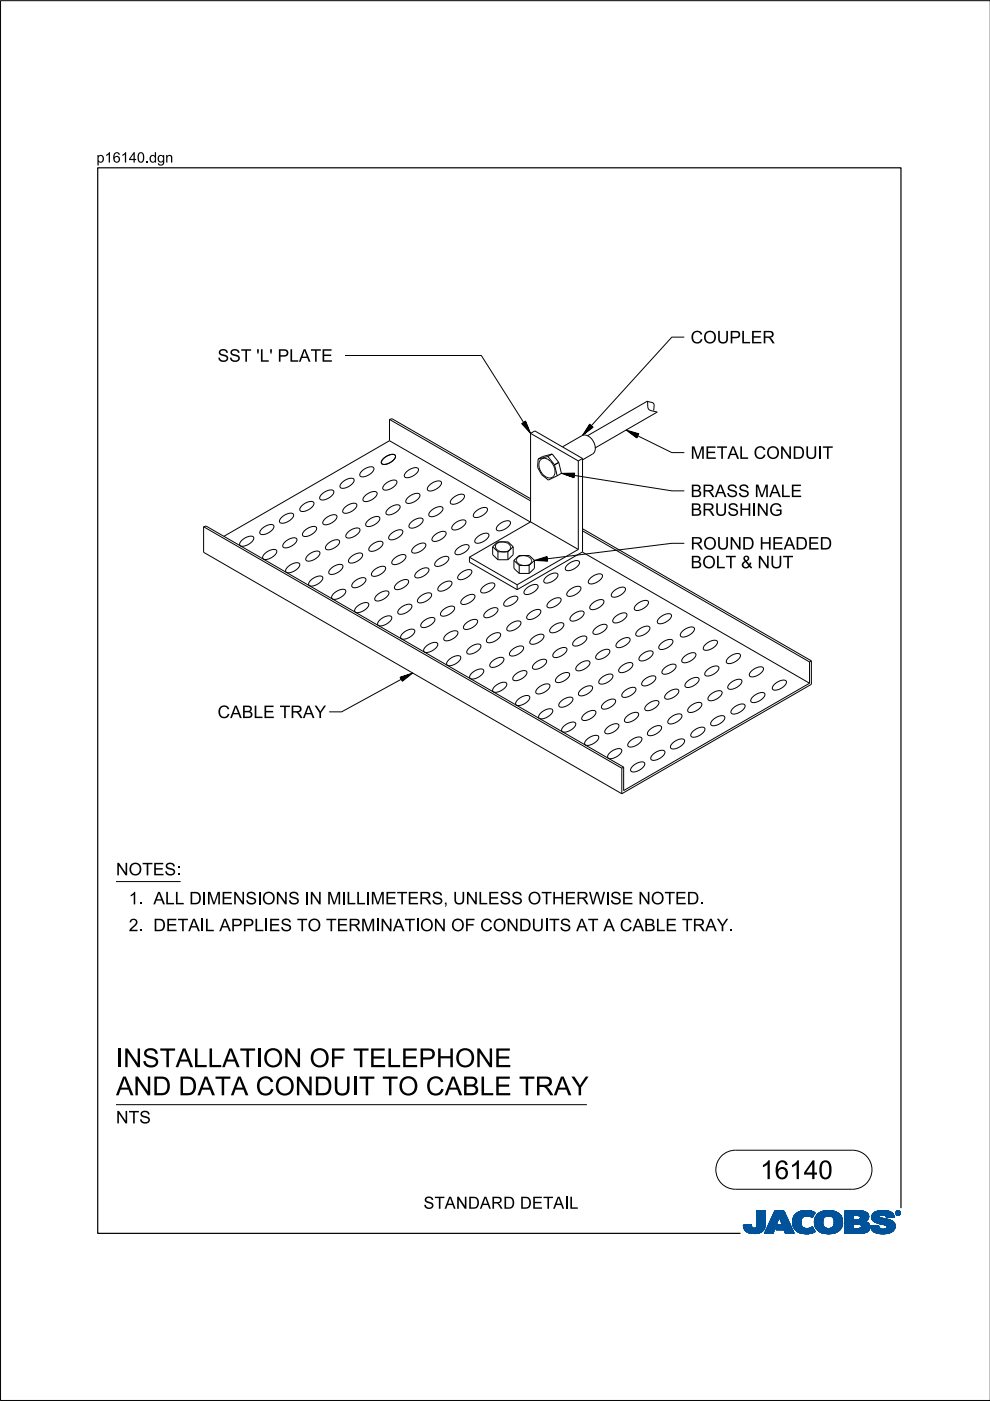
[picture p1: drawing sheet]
<svg xmlns="http://www.w3.org/2000/svg" width="210mm" height="297mm" viewBox="0 0 210 297" stroke-linecap="round" stroke-linejoin="round" font-family="sans-serif">
<defs><g id="words">
<g font-size="4">
<text x="24.6" y="226.3">I</text>
<text x="30.1" y="226.3">STALLATI</text>
<text x="55.7" y="226.3">ON</text>
<text x="65.6" y="226.3">OF TELEPH</text>
<text x="96.5" y="226.3">ON</text>
<text x="104.8" y="226.3">E</text>
<text x="24.6" y="232.2">AN</text>
<text x="32.3" y="232.2">D DATA CON</text>
<text x="66.5" y="232.2">DUI</text>
<text x="76.1" y="232.2">T TO CABLE TRAY</text>
<text x="161.2" y="250">16140</text>
</g>
<g font-size="2.6">
<text x="46.1" y="76.7">SST ''PLATE</text>
<text x="55.1" y="76.7">L</text>
<text x="146.4" y="72.8">COUPLER</text>
<text x="146.4" y="97.3">M</text>
<text x="149.5" y="97.3">ETALCON</text>
<text x="168" y="97.3">DUI</text>
<text x="174.4" y="97.3">T</text>
<text x="146.4" y="105.4">BRASS M</text>
<text x="163.1" y="105.4">ALE</text>
<text x="146.4" y="109.4">BRUSH</text>
<text x="159.4" y="109.4">I</text>
<text x="163.1" y="109.4">G</text>
<text x="146.4" y="116.5">ROUN</text>
<text x="157.3" y="116.5">D H</text>
<text x="163.7" y="116.5">EADED</text>
<text x="146.4" y="120.5">BOLT &amp; N</text>
<text x="163.3" y="120.5">UT</text>
<text x="46.1" y="152.2">CABLE TRAY</text>
<text x="24.6" y="185.6">N</text>
<text x="27.3" y="185.6">OTES:</text>
<text x="27.3" y="191.7">1. ALLDI</text>
<text x="43.8" y="191.7">M</text>
<text x="46.9" y="191.7">EN</text>
<text x="52" y="191.7">SI</text>
<text x="55.5" y="191.7">ON</text>
<text x="65.6" y="191.7">N</text>
<text x="69.3" y="191.7">M</text>
<text x="73.4" y="191.7">L</text>
<text x="78.6" y="191.7">M</text>
<text x="81.7" y="191.7">ETERS,UN</text>
<text x="101.4" y="191.7">LESS OTH</text>
<text x="119.7" y="191.7">ERW I</text>
<text x="129.4" y="191.7">SE N</text>
<text x="138" y="191.7">OTED.</text>
<text x="27.3" y="197.4">2. DETAI</text>
<text x="43.4" y="197.4">LAPPLI</text>
<text x="57" y="197.4">ES TO TERM</text>
<text x="79.6" y="197.4">I</text>
<text x="83.3" y="197.4">ATI</text>
<text x="89.1" y="197.4">ON</text>
<text x="95.6" y="197.4">OF CON</text>
<text x="110" y="197.4">DUI</text>
<text x="116.4" y="197.4">TS AT A CABLE TRAY.</text>
<text x="24.6" y="238.2">N</text>
<text x="27.3" y="238.2">TS</text>
<text x="89.8" y="256.3">STAN</text>
<text x="99.2" y="256.3">DARD DETAI</text>
<text x="120.6" y="256.3">L</text>
</g>
<g font-size="2.2">
<text x="20.5" y="34.5">p16140.</text>
<text x="31.6" y="34.5">dgn</text>
</g>
</g></defs>
<g fill="none" stroke="#00539a" stroke-width=".21">
<path d="M157.6 259.8h1.7M157.6 259.9h1.7M157.6 259.9l1.7 .1M157.6 260h1.8M158.1 259.7h1.2M159.3 259.7h-1.7l.1 .7M159.3 259.7h-.9M159.3 259.7l.1 .3M159.4 260l.1 .3M160.4 260l-.2 .3h2M160.5 259.6h1.8M160.5 259.6l-.1 .4"/>
<path d="M160.5 259.7h1.8M160.5 256.7v2.9M160.5 256.9h1.8M160.5 257.5h1.8M160.5 256.7h1.8v2.7M160.5 256.8h1.8M160.5 256.8l1.8 .1M160.5 256.9l1.8 .1M160.5 257h1.8M160.5 257.1h1.8M160.5 257.2h1.8M160.5 257.2l1.8 .1"/>
<path d="M160.5 257.3h1.8M160.5 257.4h1.8M160.5 257.4l1.8 .1M160.5 257.6h1.8M160.5 257.6l1.8 .1M160.5 257.7h1.8M160.5 257.8h1.8M160.5 257.9h1.8M160.5 258h1.8M160.5 258.1h1.8M160.5 258.1l1.8 .1M160.5 258.2h1.8"/>
<path d="M160.5 258.3h1.8M160.5 258.3l1.8 .1M160.5 258.4h1.8M160.5 258.5h1.8M160.5 258.5l1.8 .1M160.5 258.6h1.8M160.5 258.6l1.8 .1M160.5 258.7h1.8M160.5 258.8h1.8M160.5 258.9h1.8M160.5 259h1.8M160.5 259.1h1.8"/>
<path d="M160.5 259.2h1.8M160.5 259.3h1.8M160.5 259.8h1.8M162.2 260h-1.8M162.2 259.9v.3M162.2 259.9h-1.8M162.2 259.8h-1.7M162.3 259.4l-.1 .5M162.3 259.4v-2.7h-1.8v2.9M162.3 259.5h-1.8M162.3 259.6h-1.8M162.3 256.7l-1.8 .1"/>
<path d="M162.3 259.4h-1.8M163.7 258.1h3.1M163.7 258h3.1M163.7 257.9h3M163.8 257.8h2.9M163.8 257.7h2.9M163.8 257.7h2.8M163.9 257.6h2.7M163.9 257.5h2.7M164 257.4h2.5M164 257.3h2.5M164.1 257.2h2.3"/>
<path d="M164.1 257.1h2.3M164.1 257h2.3M164.2 257h2.1M164.2 256.9h2.1M164.2 256.8h2.1M164.3 256.7h1.9l2.2 4.8h-1.9l-.3-.8h-1.7l.4-1h1l-.7-1.7-1.3 3.5h-1.8zM164.5 260h-1.7M164.5 259.9l-1.7 .1M164.5 259.9h-1.7M164.5 259.8l-1.7 .1M164.6 259.8h-1.7M164.6 259.7l-1.7 .1"/>
<path d="M164.6 259.7h-1.7M164.6 259.6h-1.7M164.6 259.5l-1.6 .1M164.7 259.5h-1.7M164.7 259.4l-1.7 .1M164.7 259.4h-1.7M164.7 259.3l-1.6 .1M164.7 259.3h-1.6M164.8 259.2l-1.7 .1M164.8 259.2h-1.7M164.8 259.1l-1.6 .1M164.8 260h2.9"/>
<path d="M164.8 259.1h-1.6M164.8 259.9h2.9M164.8 259l-1.6 .1M164.9 259.9h2.7M164.9 259h-1.7M164.9 259.8h2.7M164.9 258.9h-1.6M164.9 258.8h-1.6M164.9 259.7h2.7M164.9 259.7l-.4 1 3.6 .1M165 258.7h-1.6M165 258.6l-1.6 .1"/>
<path d="M165 258.6h-1.6M165 258.5l-1.6 .1M165 258.5h-1.6M165.1 258.4l-1.6 .1M165.1 258.4h-1.6M165.1 258.3l-1.6 .1M165.1 258.3h-1.6M165.1 258.2l-1.5 .1M165.1 258.2h-1.5M165.2 258.1l-1.6 .1M165.2 258.1h-1.6M165.2 258l.7 1.7h-1"/>
<path d="M165.2 258l.7 1.7M165.3 258.1h1.5M165.3 258.1l1.6 .1M165.3 258.2h1.6M165.3 258.2l1.6 .1M165.3 258.3h1.6M165.4 258.3l1.6 .1M165.4 258.4h1.6M165.4 258.4l1.6 .1M165.4 258.5h1.6M165.4 258.5l1.7 .1M165.4 258.6h1.7"/>
<path d="M165.5 258.6l1.6 .1M165.5 258.7h1.6M165.5 258.8h1.7M165.5 258.9h1.7M165.6 258.9h1.6M165.6 259h1.7M165.6 259l1.7 .1M165.6 259.1h1.7M165.6 259.1l1.7 .1M165.7 259.2h1.7M165.7 259.2l1.7 .1M165.7 259.3h1.7"/>
<path d="M165.7 259.3l1.7 .1M165.7 259.4h1.7M165.8 259.4l1.7 .1M165.8 259.5h1.7M165.8 259.5l1.7 .1M165.8 259.6h1.7M166.2 256.7l2.2 4.8M166.2 256.8l-1.9-.1-2.2 4.8h1.8l1.3-3.5M168 258.9l.4 1.5M168 258.9h1.8M168 259h1.8M168 259.1h1.8"/>
<path d="M168 259.2h1.8M168 259.2l1.8 .1M168 259.3h1.8M168 259.3l1.8 .1M168.1 259.4h1.8M168.1 259.5h1.7M168.1 259.4l1.7 .1M168.1 259.5l1.8 .1M168.1 259.6h1.8M168.1 259.7h1.8M168.1 259.7l1.8 .1M168.1 259.8h1.8"/>
<path d="M168.1 259.8l1.8 .1M168.2 260h1.8M168.2 259.9h1.8M168.3 258l-.3 .9M168.9 257.3l-.6 .7M169.1 257.1h3.6M169.2 257h3.4M169.4 256.9h3.1M169.5 256.9h2.9M169.8 256.8h2.4M169.8 259.1a1.33 1.33 0 0 0 .8 1.4 1.33 1.33 0 0 0 1.5-.3l.2-.1M169.8 259.1h-1.8"/>
<path d="M169.8 259l-1.8 .1M169.9 258.8l-1.9 .1M169.9 258.8h-1.9M169.9 258.7h-1.9M169.9 258.6h-1.8M169.9 258.6l-1.9 .1M169.9 258.5l-1.8 .1M169.9 258.5h-1.8M169.9 258.4l-1.8 .1M170 258.4h-1.9M170 258.4l-.2 .7M170 258.3l-1.8 .1"/>
<path d="M170 258.3h-1.8M170 258.2l-1.8 .1M170.1 258.2h-1.9M170.1 258.1l-.1 .3M170.1 258.1l-1.9 .1M170.2 258.1h-2M170.3 258h-2.1M170.3 256.7l-1.4 .5M170.3 256.7h1.5M170.3 256.7a4 4 0 0 1 2.5 .4M170.4 258h-2.1M170.4 257.9h-2.1"/>
<path d="M170.6 257.8l-2.3 .1M170.6 257.9l-.5 .2M170.8 257.8h-2.5M171.4 257.8h1M171.5 256.7l-1.7 .1M171.5 256.7l.6 .1M171.7 257.8h.7M171.8 257.9h.6M171.9 258h.4M172.1 258.1h.2M172.2 258.1h.1M172.3 258h-.3"/>
<path d="M172.4 257.7l-4 .1M172.5 257.7h-4.1M172.5 257.6l-4 .1M172.5 257.6h-4M172.6 257h-3.3M172.6 257.5l-4.1 .1M172.6 257.5h-4M172.6 257.4l-4 .1M172.7 257.4h-4M172.7 259h1.8M172.7 259.2h1.8M172.7 259.3h1.8"/>
<path d="M172.7 259.3l1.8 .1M172.7 259.4h1.8M172.7 257.3l-3.9 .1M172.7 259.5h1.8M172.7 259.5l1.8 .1M172.7 259.6h1.8M172.7 259.7h1.8M172.7 258.6h1.8M172.7 257.3h-3.9M172.8 259.8h1.8M172.8 257.2l-3.9 .1M172.8 259.9h1.8"/>
<path d="M172.8 259.9l.3 .6M172.8 259.8l1.8 .1M172.8 259.9l1.8 .1M172.8 257.2h-3.9M172.8 260h1.8M172.8 257.1l-.6 1.1a1.75 1.75 0 0 0-1.6-.3M172.9 257.1l-3.9 .1M173 257.8h2.3M173 257.8l-.3 1.3h1.8M173 257.8h5.3M173.1 257.7h5.2M173.1 257.7h5.1"/>
<path d="M173.1 257.6h5.1M173.2 257.6h4.9M173.2 257.5h4.8M173.4 257.4h4.6M173.4 257.4h4.5M173.5 257.3h4.4M173.6 257.2l4.2 .1M173.6 257.2h4.1M173.7 257.1l4 .1M173.8 257.1h3.8M173.9 257h3.5M174 257h3.3"/>
<path d="M174.1 256.9h3.2M174.2 256.9h2.8M174.4 256.8h2.6M174.5 259h-1.8M174.5 259.2a1.15 1.15 0 0 0 1.3 1.3M174.5 259.2l-1.8-.1 .1 .8M174.5 258.9l-1.8 .1M174.5 258.9h-1.8M174.5 258.8l-1.8 .1M174.5 258.7l-1.8 .1M174.5 258.7h-1.8M174.5 258.6l-1.8 .1"/>
<path d="M174.5 258.5l-1.8 .1M174.6 258.5h-1.9M174.6 256.8h1.9M174.6 258.4l-.1 .8M174.6 258.4h-1.8M174.6 258.4l-1.9 .1M174.6 258.3l-1.8 .1M174.6 258.3h-1.8M174.7 258.2h-1.9M174.7 258.1l-.1 .3M174.8 258.1l-2 .1M174.8 258.1h-1.9"/>
<path d="M174.9 256.7a3.2 3.2 0 0 1 3.6 1.4l.1 .8-.1 1.1M174.9 258l-1.9 .1M175 258h-2M175.1 257.9l-.4 .2M175.1 257.9h-2.1M175.2 257.9h-2.2M175.3 257.8l-.2 .1M175.5 256.7h.7M175.7 257.8h-.4M175.7 257.8l.6 .1M176 257.8h2.4M176.2 257.9h2.2"/>
<path d="M176.3 257.9l.5 .5M176.4 258h2M176.4 256.7h-1.5a2.68 2.68 0 0 0-1.9 1.1M176.5 258l2 .1M176.5 258.1h2M176.6 258.1h1.9M176.6 258.2h1.9M176.7 258.2l1.8 .1M176.7 258.3h1.8M176.7 258.3l1.9 .1M176.7 259.9h1.8M176.7 258.4h1.9"/>
<path d="M176.8 258.4l.1 .5M176.8 258.4l1.8 .1M176.8 258.5h1.8M176.8 258.6h1.8M176.9 259.4h1.8M176.9 259.2l1.8 .1M176.9 259.1h1.8M176.9 259.2h1.8M176.9 258.9v.3M176.9 259.2a1.11 1.11 0 0 1-1.1 1.3M176.9 259h1.8M176.9 258.9h1.8"/>
<path d="M176.9 258.8h1.7M176.9 258.8l1.8 .1M176.9 258.7h1.7M176.9 259.3h1.8M176.9 259.3l1.8 .1M178 257.4l-4.7 .1M178.4 257.9h-2.1l.5 .5M178.5 259.7l-1.7 .1M178.5 259.8l-1.8 .1M178.5 259.8h-1.7M178.5 260l-.2 .5M178.5 259.9l-1.8 .1"/>
<path d="M178.5 260h-1.8M178.6 259.7h-1.8M178.6 258.5l-1.8 .1M178.6 259.6h-1.8M178.6 259.5l-1.8 .1M178.6 259.5h-1.8M178.7 259.4h-1.8M179.1 259.7h1.8M179.1 259.5h5.2M179.1 256.9h4.4M179.1 257.5h5M179.1 256.8h4"/>
<path d="M179.1 256.8h3.4M179.1 257h4.5M179.1 257.1h4.7M179.1 257.1l4.7 .1M179.1 257.2h4.8M179.1 257.2l4.8 .1M179.1 257.3h4.8M179.1 257.3l4.9 .1M179.1 257.4h4.9M179.1 257.4l5 .1M179.1 257.6h5M179.1 257.6l5 .1"/>
<path d="M179.1 257.7h5M179.1 257.7l1.8 .1M179.1 257.8h1.8M179.1 257.9h1.8M179.1 258h1.8M179.1 258.1h1.8M179.1 258.2h1.8M179.1 258.3h1.8M179.1 258.4h1.8M179.1 258.5h1.8M179.1 258.5l1.8 .1M179.1 258.6h4.8"/>
<path d="M179.1 258.7h4.7M179.1 258.7h4.6M179.1 258.8h4.5M179.1 258.9h4.5M179.1 258.9h4.3M179.1 259h4.4M179.1 259l4.5 .1M179.1 259.1h4.6M179.1 259.1l4.7 .1M179.1 259.2h4.8M179.1 259.2l4.9 .1M179.1 259.3h5"/>
<path d="M179.1 259.3l5.1 .1M179.1 259.4h5.1M179.1 259.4l5.1 .1M179.1 259.5l1.8 .1M179.1 259.6h1.8M179.1 259.8h1.8M179.1 259.9h1.8M179.1 260h1.8M180.9 257.7v.9M181.8 259.5h-.9v1v-1M181.8 259.5h.2M181.8 259.5l.8 .3"/>
<path d="M182.1 257.7l2.1 .1M182.2 257.8h2M182.2 259.5l2.1 .1M182.3 258.5h1.7M182.3 258.5l-1.4 .1M182.3 257.9h1.9M182.4 257.9h1.8M182.4 257.9v.1M182.4 257.9l-.4-.2h-1.1v.9M182.4 258h1.8M182.4 258v.3M182.4 258.3l-.1 .2"/>
<path d="M182.4 259.6h1.9M182.4 258.1h1.8M182.4 258.1l1.8 .1M182.4 258.2h1.8M182.5 259.7h1.9M182.5 256.9l1.1 .1M182.5 259.7l1.9 .1M182.6 259.8h1.8M182.6 259.8v.4l-.2 .2M182.7 259.9h1.7M182.9 256.8h-3.8v4.7M183.3 256.9l-4.2-.1v4.7"/>
<path d="M183.6 257l.4 .4M183.9 259.2l.2 .2M184 258.5l-2.1 .1M184 258.5h-1.8M184 257.4l.1 .2M184.1 258.4l-.8 .6 .6 .2M184.1 258.4h-1.8M184.1 258.3l-1.7 .1M184.1 258.3h-1.7M184.1 257.6l.1 .6M184.1 258.2l-1.7 .1M184.1 259.4l.3 .5v.6"/>
<path d="M184.2 258.2l-.1 .2M184.2 258h-1.8M184.4 259.9h-1.7M184.5 260h-1.8M184.6 259.9v.2M184.6 259.9h1.7M184.6 260h1.7M184.8 258.1h1.7M184.8 258l.2 .7M184.8 258h1.7M184.8 258.3h2.5M184.8 258.3l2.8 .1"/>
<path d="M184.8 258.1l1.8 .1M184.8 258.2h2M184.8 258.4h3M184.8 258.4l3.2 .1M184.9 258.2l2.1 .1M184.9 257.6h4.6M184.9 258.5h3.4M184.9 258.5l3.6 .1M184.9 258.6h3.7M184.9 257.5h4.5M185 257.5h4.4M185 258.6l3.7 .1"/>
<path d="M185 258.7h3.9M185 258.7l.6 .4M185 257.4h4.3M185 257.4h4.4M185.1 258.7l3.9 .1M185.1 258.8h.7M185.1 257.3h4.1M185.2 258.9h.6M185.2 258.9l4.1 .1M185.3 257.2h3.9M185.3 259h4M185.3 257.1l3.8 .1"/>
<path d="M185.4 257.1h3.7M185.4 259l4 .1M185.5 257h3.5M185.5 259.1h4M185.6 259.1l3.9 .1M185.6 259.1l.5 .2M185.7 259.2h3.9M185.7 256.9h3M185.8 259.2l3.8 .1M185.8 258.9h3.4M185.9 258.8h3.2M185.9 256.8h2.7"/>
<path d="M185.9 256.8l-.8 .5-.3 .7M185.9 256.8l.7-.1a3.3 3.3 0 0 1 2.7 .6h-4.2M186 259.3h3.6M186.1 256.8h2.3M186.1 259.4h3.6M186.1 259.3l1.5 .4 .4 .2M186.3 259.8l-.5 .1M186.3 259.8l-1.7 .1M186.3 259.8v.3M186.3 259.4h3.4M186.4 257.9h-1.6M186.4 257.9l.1 .1"/>
<path d="M186.5 257.9h-1.7M186.5 257.8h-1.7M186.5 258v.1M186.5 257.8l-.1 .1M186.5 257.7h-1.6M186.5 259.4l3.2 .1M186.5 258.1l.1 .1M186.6 257.6l-1.7 .1M186.6 258.2l.4 .1M186.7 256.7h.8M186.7 259.5h3M186.8 257.6h-1.9"/>
<path d="M186.9 259.5l2.9 .1M187 258.3l1.7 .4 .9 .6M187.2 259.6h2.6M187.4 259.7h2.4M187.4 257.6h2.1M187.6 257.6l1.9 .1M187.6 259.7h2.2M187.6 257.7h2M187.7 257.7a1.07 1.07 0 0 0-1.2 .1M187.7 257.7l.1 .1M187.7 257.8h1.9M187.8 257.8h1.7"/>
<path d="M187.8 256.7h-1.3M187.8 257.8l.1 .4 1.1-.1M187.8 257.9h1.7M187.8 257.9h1.8M187.9 258h1.7M187.9 258l1.7 .1M187.9 258.1h1.7M187.9 259.9h1.9M188 259.9l.1 .2M188 260h1.8M188.1 257h-2.6M188.2 257h.6"/>
<path d="M188.7 256.9h-2.9M189.3 257.3l.3 .8-1.7 .1M189.6 259.3l.2 .4v.6M189.8 259.9l-1.8 .1M189.8 259.8h-2.1M189.8 259.8h-1.9M189.9 257.2v.1M189.9 257.1h.1M189.9 257.2h.1M189.9 257.3h.1M189.9 257.3l.2 .3M190 257.4h.1"/>
<path d="M190 257.4l.1 .1M190 257.5h.2M190 257.2v.1M190 257.2l.2 .3M190 257.3l.2 .2M190 257.1h-.1M190 257h-.1M190.1 257h-.2M190.1 257.5l.2 .1M190.1 256.9h-.1M190.1 257.6h.6M190.2 256.8l-.1 .1"/>
<path d="M190.2 257.5l.2 .1M190.2 257.5l-.1 .1M190.2 257.6h.4M190.2 256.9h.4M190.2 256.9h.4l-.1 .3 .2 .3-.3-.3-.2 .3zM190.2 256.9v.6l.1-.3 .3 .3M190.2 257h.4M190.2 257.1h.1M190.2 257.1h.5M190.2 257.2h.5M190.2 257.2l.3 .1M190.2 257.3h.1"/>
<path d="M190.2 257.4h.1M190.2 257.4l.1 .1M190.2 256.8h-.1M190.3 257h.2v.1l-.2 .1zM190.3 257v.2M190.3 257h-.1M190.4 257.2l.2 .3M190.4 257.6h.1M190.4 256.8h-.2l-.2 .4M190.4 256.7a.5 .5 0 0 1 .5 .5 .5 .5 0 0 1-.5 .5M190.4 256.8l.4 .2v.2M190.4 256.7a.5 .5 0 0 0-.5 .5 .5 .5 0 0 0 .5 .5l-.3-.1"/>
<path d="M190.4 256.8l.3 .1 .1 .3M190.4 256.7l-.4 .2-.1 .3M190.4 256.7v.1M190.4 257.6v.1M190.4 256.7l.3 .1 .2 .4M190.4 257h-.1l.1 .2M190.4 257l.2 .1-.2 .1M190.4 257h.1M190.5 257.3h.1M190.5 257.3l.1 .1M190.5 257.2l.2 .3M190.5 257.4h.1"/>
<path d="M190.5 257.1h.2M190.5 257.4l.2 .1M190.5 257l-.1 .2M190.5 256.7h-.3M190.6 257.5h.2M190.6 256.8h.1M190.6 257.1l-.1 .1M190.7 257.1h-.1M190.7 257.1l-.2 .1M190.7 257.1l-.5-.2v.6l.1-.3M190.7 257h-.1M190.7 256.8l.1 .1"/>
<path d="M190.7 256.8h-.6M190.7 256.9h.2M190.8 257h.1M190.8 257.6h-.2M190.8 257.2v.2l-.4 .2M190.8 257.2l-.1 .3-.3 .1M190.8 257.1h.1M190.8 257.2h.1M190.9 257.4l-.2 .1M190.9 257.4h-.1M190.9 257.3l-.1 .1M190.9 257.3h-.1"/>
<path d="M190.9 257.2h.1M190.9 257.2l-.1 .3-.4 .2M190.9 257.1h-.1M157.7 260.1h1.7M157.7 260l1.7 .1M157.7 260.2h1.8M157.7 260.2l1.8 .1M157.7 260.3h1.8M157.7 260.3l1.9 .1M157.7 260.4h4.4M157.7 260.4l.4 .5M157.7 260.4l4.4 .1"/>
<path d="M157.8 260.5h4.3M157.8 260.6h4.3M157.8 260.7h4.2M157.9 260.7h4.1M157.9 260.8h4M158 260.8h3.9M158 260.9h3.9M158.1 260.9h3.3M158.1 261h3.6M158.2 261h3.5M158.3 261.1h3.2M158.4 261.2h3.1"/>
<path d="M158.5 261.2h2.9M158.6 261.3h2.7M158.7 261.4h2.4M158.8 261.4h2.1M159.1 261.5h1.6M159.5 260.3l.3 .1 .4-.1M159.7 261.5h.7M160.9 261.4h.1M161.5 260.9h.2M161.6 261.1h-3.3M162.1 260.3l-2 .1M162.2 260.2l-1.9 .1"/>
<path d="M162.2 260.2a2.25 2.25 0 0 1-2.8 1.3l-.9-.2-.4-.4M162.2 260.2h-1.9M162.2 260.1l-1.8 .1M162.2 260.1h-1.8M162.2 260l-1.8 .1M164 261.4h-1.9M164 261.3l-1.9 .1M164 261.3h-1.8M164 261.2l-1.8 .1M164 261.2h-1.8M164.1 261.1l-1.9 .1M164.1 261.1h-1.8"/>
<path d="M164.1 261l-1.8 .1M164.1 261h-1.8M164.1 260.9l-1.8 .1M164.2 260.9h-1.8M164.2 260.8l-1.8 .1M164.2 260.8h-1.8M164.2 260.7l-1.8 .1M164.2 260.7h-1.7M164.2 260.6l-1.7 .1M164.3 260.6h-1.8M164.3 260.5h-1.8M164.3 260.4l-1.7 .1"/>
<path d="M164.3 260.4h-1.7M164.3 260.3l-1.7 .1M164.4 260.3h-1.8M164.4 260.2l-1.7 .1M164.4 260.2h-1.7M164.4 260.1l-1.7 .1M164.4 260.1h-1.7M164.5 260l-1.8 .1M164.5 260.7h3.5M164.6 260.7h3.4M164.6 260.6h3.4M164.6 260.5h3.4"/>
<path d="M164.6 260.5h3.3M164.6 260.4h3.3M164.7 260.4h3.2M164.7 260.3h3.2M164.7 260.3h3.1M164.7 260.2h3.1M164.8 260.1h3M164.8 260.1h2.9M166.3 260.8h1.8M166.3 260.8l1.8 .1M166.3 260.9h1.8M166.3 260.9l1.8 .1"/>
<path d="M166.3 261h1.9M166.3 261l1.9 .1M166.4 261.1h1.8M166.4 261.1l1.8 .1M166.4 261.2h1.9M166.4 261.2l1.9 .1M166.4 261.3h1.9M166.5 261.3l1.8 .1M166.5 261.4h1.9M166.5 261.5h1.9M166.5 261.5l-.3-.8 .3 .8h1.9M168.2 260l1.9 .1"/>
<path d="M168.2 260.1h1.9M168.2 260.1l1.9 .1M168.2 260.2h2M168.3 260.2l2 .1M168.3 260.3h2.1M168.3 260.3l2.2 .1M168.3 260.4h2.5M168.4 260.4l.6 .7M168.4 260.4l4.1 .1M168.5 260.5h4M168.5 260.6h4M168.6 260.7h4"/>
<path d="M168.6 260.7l4 .1M168.7 260.8h3.9M168.7 260.8l4 .1M168.8 260.9h3.9M168.9 260.9l3.8 .1M168.9 261h3.9M169 261l3.8 .1M169 261.1h3.9M169 261.1a4.2 4.2 0 0 0 3.8 0M169.1 261.1h3.8M169.2 261.2h3.5M169.3 261.3h3.2"/>
<path d="M169.5 261.4h2.8M169.6 261.4h2.6M170 261.5h2M170.6 261.6h.4M171.5 260.4h.9M171.6 260.4h.8M171.8 261.5h-1.5M171.8 260.3h.6M172 260.3h.3M172 260.2h.3M172.1 260.2h.2M172.2 260.1h.1"/>
<path d="M172.3 260.1l.6 1M172.6 261.2l-3.3 .1M172.8 260.1h1.9M172.9 260.1l1.9 .1M172.9 260.2h1.9M172.9 260.2l2 .1M172.9 260.3h2.2M173 260.3l2.1 .1M173 260.4h2.4M173 260.4h5.3M173.1 260.5h5.2M173.1 260.5l.7 .6 .8 .4"/>
<path d="M173.1 260.6h5.2M173.2 260.6h5M173.3 260.7h4.9M173.3 260.7h4.8M173.3 260.8h4.7M173.4 260.9h4.5M173.5 260.9h4.4M173.5 261h4.3M173.6 261h4.2M173.7 261.1h4M173.8 261.1h3.8M173.8 261.2h3.7"/>
<path d="M174 261.2h3.4M174.2 261.4h2.9M174.3 261.4h2.7M175.1 261.5h1.4M175.3 261.6h.4M176.6 260.2h1.9M177 261.4l-1 .2-1.4-.1h2.2M177.3 261.3h-3.3M178.1 260.8h-4.8M178.3 260.5l-.6 .6-.7 .3M178.3 260.4h-2.2M178.4 260.3l-2.2 .1"/>
<path d="M178.4 260.3h-2l-.6 .2M178.5 260.2l-2.1 .1M178.5 260.2h-2M178.5 260.1h-1.9M178.5 260l-1.9 .1M179.1 261.5h3.4M179.1 260.1h1.8M179.1 260.1l1.8 .1M179.1 260.2h1.8M179.1 260.2l1.8 .1M179.1 260.3h1.8M179.1 260.4h1.8"/>
<path d="M182.3 260.4h2.1M182.4 260.4h2M182.4 260.4l-.6 .1M183.1 261.4l-4 .1M183.4 261.3l-4.3 .1M183.5 261.3h-4.4M183.7 261.3h-.1M183.7 261.2l-4.6 .1M183.8 261.2h-4.7M183.9 261.1l-4.8 .1M184 261.1h-4.9M184 261l-4.9 .1"/>
<path d="M184.1 261l-.8 .4-1.1 .1M184.1 261h-5M184.1 260.9l-5 .1M184.2 260.9h-5.1M184.2 260.8l-5.1 .1M184.3 260.8h-5.2M184.3 260.7l-5.2 .1M184.3 260.7h-5.2M184.4 260.6l-5.3 .1M184.4 260.6h-5.3M184.4 260.5h-5.3M184.4 260.5l-.3 .5"/>
<path d="M184.4 260.4l-5.3 .1M184.5 260l-1.8 .1M184.5 260.2l-2 .1M184.5 260.3h-2M184.5 260.1h-1.9M184.5 260.2h-1.9M184.6 260l1.7 .1M184.6 260.1l.1 .3M184.6 260.1h1.8M184.6 260.2h1.8M184.6 260.1l1.8 .1M184.6 260.2l1.8 .1"/>
<path d="M184.7 260.3h1.8M184.7 260.3l1.8 .1M184.7 260.4a2.52 2.52 0 0 0 2.7 1.2M184.7 260.4h1.9M184.7 260.5h2M184.7 260.5h2.1M184.8 260.6h2.1M184.8 260.6h4.8M184.8 260.7h4.7M184.9 260.8h4.6M184.9 260.8h4.5M185 260.9h4.4"/>
<path d="M185.1 260.9h4.3M185.1 261h4.3M185.2 261.1h4M185.2 261.1h3.9M185.3 261.2h3.7M185.4 261.2h3.5M185.5 261.3h3.4M185.7 261.3h3.1M185.8 261.4h2.7M185.9 261.5h2.4M186.3 260.1a1.08 1.08 0 0 0 1.4 .5M186.4 261.5h1.6"/>
<path d="M186.6 261.6h.9M188 260.4h1.8M188 260.4l-.3 .2M188.1 260.3h1.7M188.1 260.1l-.1 .3M188.1 260.2h1.7M188.3 261.5l-.9 .1M188.9 261.3l-.6 .2M189.3 261.1h-4.1M189.4 260.9l-.5 .4M189.6 260.7h-4.8M189.7 260.6h-2"/>
<path d="M189.7 260.5h-1.9M189.7 260.5h-1.8M189.7 260.4h-1.7M189.7 260.3h-1.6M189.8 260.2h-1.7M189.8 260.3l-.4 .6M189.8 260.1h-1.7M189.8 260h-1.7"/>
<circle cx="190.4" cy="257.2" r=".51"/>
<circle cx="190.4" cy="257.2" r=".42"/>
</g>
<g fill="none" stroke="#000" stroke-width=".21">
<path d="M210 .1h-209.9v296.8h209.9M73.2 75.4h28.9l9.3 14.7-.2-.2 .1-.1 .3 .7-.6-.6 .4-.3 .5 1.3-.9-1 .4-.5 .8 2-1.4-1.6 .6-.5 1.1 2.6-1.9-2.1 .8-.5M145.1 71.5h-2.7l-17.5 19.3 .1-.3 .2 .1-.6 .5 .5-.7 .3 .2-1.1 .9 .8-1.2 .5 .3-1.7 1.3 1.2-1.8 .6 .5-2.2 1.7 1.5-2.4 .7 .7M76.8 99.8a2.13 2.13 0 0 1 2.4-.6 2.19 2.19 0 0 1-2 1.9 .63 .63 0 0 1-.9-.3 .63 .63 0 0 1 .4-.9zM81.3 97.2a2.13 2.13 0 0 1 2.5-.6 2.19 2.19 0 0 1-2.1 1.8 .63 .63 0 0 1-.8-.2 .63 .63 0 0 1 .3-.9zM82.6 88.9l.5-.1 29.3 16.9M82.6 93.4l-35.1 20.3M82.6 88.9v4.5M82.6 93.4l29.9 17.3-13 7.4M82.6 88.9l29.8 17.2M112.5 91.9l.9-.5 10.1 5.8M112.5 91.9l10.1 5.8"/>
<path d="M112.5 91.9v18.7l10.1 5.9M114.1 97.3l-.1 1.8 .8 1.5 1.5 1.2 1.8-.9M115.4 97.2a1.43 1.43 0 0 0-1 2.2l.5 1 1 .8M115.4 97.2a2.7 2.7 0 0 1 1.9 3.8 1.19 1.19 0 0 1-1.4 .2M116.2 96.8l-2.1 .5M116.2 96.8l1.4 1.8M117.1 96.3l-.9 .5M117.1 96.3l1.4 1.7M117.1 96.3l-2.1 .5-.9 .5M117.6 98.6l.5 2.3M118.5 98l.5 2.4-.9 .5M118.5 98l-.9 .6"/>
<path d="M119.3 94.7l4.1-2.3a2.35 2.35 0 0 1 2.8 2.2v.7l-.3 .8-2.4 1.4M122.6 97.7v18.8M123.5 97.2v19.8M123.5 97.2l-.9 .5M124.5 92.4l12.8-7.4v1.2l.2 .6 .5 .3 1.4 .3-13.3 7.6M135 92.8l.4-.8-2.6-.8 2.2 1.6 .3-.8-2-.5 1.7 1.2 .1-.6-1.4-.4 1.2 .8 .1-.4-.8-.2 .6 .5 .1-.2-.3-.1 7.8 3.9h2.7M137.3 85.1l1.3 .5v1.4M43.2 111.7l88.6 51.2M43.2 111.7l.5-.2 88.5 51.1M43.2 111.7v5.4l88.6 51.2M51.3 114.5a2.13 2.13 0 0 1 2.5-.6 2.19 2.19 0 0 1-2.1 1.9 .63 .63 0 0 1-.9-.3 .63 .63 0 0 1 .4-.8zM55.6 112.1a2.13 2.13 0 0 1 2.4-.7 2.19 2.19 0 0 1-2 1.9 .63 .63 0 0 1-.9-.3 .63 .63 0 0 1 .4-.8z"/>
<path d="M56.2 117.4a2.13 2.13 0 0 1 2.4-.7 2.19 2.19 0 0 1-2 1.9 .63 .63 0 0 1-.9-.3 .63 .63 0 0 1 .4-.8zM59.7 109.7a2.13 2.13 0 0 1 2.5-.7 2.19 2.19 0 0 1-2.1 1.9 .63 .63 0 0 1-.8-.3 .63 .63 0 0 1 .3-.8zM60.4 114.9a2.13 2.13 0 0 1 2.5-.6 2.19 2.19 0 0 1-2.1 1.8 .63 .63 0 0 1-.8-.3 .63 .63 0 0 1 .3-.8zM64 107.2a2.13 2.13 0 0 1 2.5-.7 2.19 2.19 0 0 1-2.1 1.9 .63 .63 0 0 1-.8-.3 .63 .63 0 0 1 .3-.8zM64.6 112.5a2.13 2.13 0 0 1 2.5-.7 2.19 2.19 0 0 1-2.1 1.9 .63 .63 0 0 1-.9-.3 .63 .63 0 0 1 .4-.8zM65.3 117.7a2.13 2.13 0 0 1 2.5-.6 2.19 2.19 0 0 1-2.1 1.9 .63 .63 0 0 1-.9-.3 .63 .63 0 0 1 .4-.9zM68.3 104.7a2.13 2.13 0 0 1 2.4-.6 2.19 2.19 0 0 1-2 1.9 .63 .63 0 0 1-.9-.3 .63 .63 0 0 1 .4-.8zM68.9 110a2.13 2.13 0 0 1 2.5-.6 2.19 2.19 0 0 1-2.1 1.8 .63 .63 0 0 1-.9-.2 .63 .63 0 0 1 .4-.9zM69.5 115.3a2.13 2.13 0 0 1 2.5-.6 2.19 2.19 0 0 1-2.1 1.8 .63 .63 0 0 1-.9-.2 .63 .63 0 0 1 .4-.9zM72.6 102.3a2.13 2.13 0 0 1 2.4-.7 2.19 2.19 0 0 1-2 1.9 .63 .63 0 0 1-.9-.3 .63 .63 0 0 1 .4-.8zM73.1 107.6a2.13 2.13 0 0 1 2.5-.7 2.19 2.19 0 0 1-2.1 1.9 .63 .63 0 0 1-.8-.3 .63 .63 0 0 1 .3-.8zM73.8 112.8a2.13 2.13 0 0 1 2.5-.6 2.19 2.19 0 0 1-2.1 1.9 .63 .63 0 0 1-.9-.3 .63 .63 0 0 1 .4-.9z"/>
<path d="M74.4 118.1a2.13 2.13 0 0 1 2.4-.6 2.19 2.19 0 0 1-2 1.9 .63 .63 0 0 1-.9-.3 .63 .63 0 0 1 .4-.9zM77.4 105.1a2.13 2.13 0 0 1 2.5-.7 2.19 2.19 0 0 1-2.1 1.9 .63 .63 0 0 1-.8-.3 .63 .63 0 0 1 .3-.8zM78 110.4a2.13 2.13 0 0 1 2.5-.7 2.19 2.19 0 0 1-2.1 1.9 .63 .63 0 0 1-.9-.3 .63 .63 0 0 1 .4-.8zM78.7 115.6a2.13 2.13 0 0 1 2.5-.6 2.19 2.19 0 0 1-2.1 1.9 .63 .63 0 0 1-.9-.3 .63 .63 0 0 1 .4-.9zM81.6 102.7a2.13 2.13 0 0 1 2.5-.7 2.19 2.19 0 0 1-2.1 1.9 .63 .63 0 0 1-.8-.3 .63 .63 0 0 1 .3-.8zM82.3 107.9a2.13 2.13 0 0 1 2.5-.6 2.19 2.19 0 0 1-2.1 1.8 .63 .63 0 0 1-.9-.2 .63 .63 0 0 1 .4-.9zM82.9 113.2a2.13 2.13 0 0 1 2.5-.7 2.19 2.19 0 0 1-2.1 1.9 .63 .63 0 0 1-.9-.3 .63 .63 0 0 1 .4-.8zM83.5 118.4a2.13 2.13 0 0 1 2.5-.6 2.19 2.19 0 0 1-2.1 1.9 .63 .63 0 0 1-.8-.3 .63 .63 0 0 1 .3-.8zM86.2 100a2.13 2.13 0 0 1 2.5-.6 2.19 2.19 0 0 1-2.1 1.9 .63 .63 0 0 1-.9-.3 .63 .63 0 0 1 .4-.9zM86.5 105.5a2.13 2.13 0 0 1 2.5-.7 2.19 2.19 0 0 1-2.1 1.9 .63 .63 0 0 1-.9-.3 .63 .63 0 0 1 .4-.8zM87.2 110.7a2.13 2.13 0 0 1 2.5-.6 2.19 2.19 0 0 1-2.1 1.9 .63 .63 0 0 1-.9-.3 .63 .63 0 0 1 .4-.9zM87.8 116a2.13 2.13 0 0 1 2.4-.6 2.19 2.19 0 0 1-2 1.9 .63 .63 0 0 1-.9-.3 .63 .63 0 0 1 .4-.9z"/>
<path d="M91.1 102.8a2.13 2.13 0 0 1 2.5-.6 2.19 2.19 0 0 1-2.1 1.9 .63 .63 0 0 1-.9-.3 .63 .63 0 0 1 .4-.9zM91.4 108.3a2.13 2.13 0 0 1 2.5-.7 2.19 2.19 0 0 1-2.1 1.9 .63 .63 0 0 1-.9-.3 .63 .63 0 0 1 .4-.8zM92.1 113.5a2.13 2.13 0 0 1 2.4-.6 2.19 2.19 0 0 1-2 1.9 .63 .63 0 0 1-.9-.3 .63 .63 0 0 1 .4-.9zM92.6 118.8a2.13 2.13 0 0 1 2.5-.6 2.19 2.19 0 0 1-2.1 1.9 .63 .63 0 0 1-.8-.3 .63 .63 0 0 1 .3-.9zM96 105.7a2.13 2.13 0 0 1 2.4-.7 2.19 2.19 0 0 1-2 1.9 .63 .63 0 0 1-.9-.3 .63 .63 0 0 1 .3-.8zM96.3 111.1a2.13 2.13 0 0 1 2.4-.6 2.19 2.19 0 0 1-2 1.8 .63 .63 0 0 1-.9-.2 .63 .63 0 0 1 .4-.9zM96.9 116.3a2.13 2.13 0 0 1 2.5-.6 2.19 2.19 0 0 1-2.1 1.9 .63 .63 0 0 1-.8-.3 .63 .63 0 0 1 .3-.9zM99.5 118.1l10.1 5.9M99.5 118.1v1.1l10.1 5.8M100.8 108.5a2.13 2.13 0 0 1 2.5-.7 2.19 2.19 0 0 1-2.1 1.9 .63 .63 0 0 1-.8-.3 .63 .63 0 0 1 .3-.8zM101.1 113.9a2.13 2.13 0 0 1 2.5-.6 2.19 2.19 0 0 1-2.1 1.9 .63 .63 0 0 1-.8-.3 .63 .63 0 0 1 .3-.9zM104.5 115.9l1.1 1.1"/>
<path d="M104.5 115.9v1.7l1.1 1.1M105.6 118.7h2.1M105.6 117v1.7M105.6 117h2.1M105.7 111.3a2.13 2.13 0 0 1 2.5-.7 2.19 2.19 0 0 1-2.1 1.9 .63 .63 0 0 1-.9-.3 .63 .63 0 0 1 .4-.8zM107.7 117v1.7M108.1 115.5a.97 .97 0 0 1-.1 1.1 .97 .97 0 0 1-1 .4 1.48 1.48 0 0 1-1.9-1.4 1.98 1.98 0 0 1 2.9-.1M108.8 115.9l-1.1-1h-2.2l-1 1M108.8 115.9l-1.1 1.1M108.8 115.9v1.7l-1.1 1.1M109 118.8l1-1h2.2l1.1 1M109 118.8l1.1 1.1"/>
<path d="M109 118.8v1.7l1.1 1.1M110.1 119.9v1.7M110.1 119.9h2.1M111.2 117.8a1.18 1.18 0 0 0-1.6 1.3 1.92 1.92 0 0 0 3.1 0 1.33 1.33 0 0 0-1.5-1.3M112.2 119.9v1.7M113.3 118.8l-1.1 1.1M113.3 118.8v1.7l-1.1 1.1M120.3 119.7a2.13 2.13 0 0 1 2.5-.6 2.19 2.19 0 0 1-2.1 1.9 .63 .63 0 0 1-.8-.3 .63 .63 0 0 1 .3-.9zM121.7 101.3l.1-1-2.8 .1 2.7 .9v-.9l-2.1 .1 2 .7v-.7l-1.5 .1 1.4 .4v-.4h-.9l.8 .3v-.2h-.3l21.3 3.4h2.7M122.6 116.5l-13 7.5M123.5 117.1l48.1 27.8M123.5 117l-13.9 8"/>
<path d="M123.5 112.1l48.5 28M123.6 112.6l48 27.7M145.1 115.2h-2.7l-27.1 3.4 .3-.1 .1 .2-.8-.1 .8-.2 .1 .4-1.4-.1 1.4-.4 .2 .6-2.1-.1 2-.7 .2 .9-2.8-.2 2.7-.8 .1 1M61 120.2a2.13 2.13 0 0 1 2.5-.7 2.19 2.19 0 0 1-2.1 1.9 .63 .63 0 0 1-.8-.3 .63 .63 0 0 1 .3-.8zM65.9 123a2.13 2.13 0 0 1 2.5-.6 2.19 2.19 0 0 1-2.1 1.8 .63 .63 0 0 1-.9-.3 .63 .63 0 0 1 .4-.8zM70.2 120.5a2.13 2.13 0 0 1 2.5-.6 2.19 2.19 0 0 1-2.1 1.9 .63 .63 0 0 1-.9-.3 .63 .63 0 0 1 .4-.9zM70.8 125.8a2.13 2.13 0 0 1 2.5-.6 2.19 2.19 0 0 1-2.1 1.9 .63 .63 0 0 1-.9-.3 .63 .63 0 0 1 .4-.9zM75.1 123.3a2.13 2.13 0 0 1 2.4-.6 2.19 2.19 0 0 1-2 1.9 .63 .63 0 0 1-.9-.3 .63 .63 0 0 1 .4-.8zM75.7 128.6a2.13 2.13 0 0 1 2.4-.6 2.19 2.19 0 0 1-2 1.9 .63 .63 0 0 1-.9-.3 .63 .63 0 0 1 .4-.9zM79.2 120.9a2.13 2.13 0 0 1 2.5-.6 2.19 2.19 0 0 1-2.1 1.9 .63 .63 0 0 1-.8-.3 .63 .63 0 0 1 .3-.9zM79.9 126.2a2.13 2.13 0 0 1 2.5-.7 2.19 2.19 0 0 1-2.1 1.9 .63 .63 0 0 1-.8-.3 .63 .63 0 0 1 .3-.8zM80.5 131.4a2.13 2.13 0 0 1 2.5-.6 2.19 2.19 0 0 1-2.1 1.9 .63 .63 0 0 1-.8-.3 .63 .63 0 0 1 .3-.9z"/>
<path d="M84.1 123.7a2.13 2.13 0 0 1 2.5-.6 2.19 2.19 0 0 1-2.1 1.9 .63 .63 0 0 1-.9-.3 .63 .63 0 0 1 .4-.8zM84.8 129a2.13 2.13 0 0 1 2.5-.7 2.19 2.19 0 0 1-2.1 1.9 .63 .63 0 0 1-.9-.3 .63 .63 0 0 1 .4-.8zM85.4 134.3a2.13 2.13 0 0 1 2.5-.7 2.19 2.19 0 0 1-2.1 1.9 .63 .63 0 0 1-.9-.3 .63 .63 0 0 1 .4-.8zM88.4 121.3a2.13 2.13 0 0 1 2.5-.7 2.19 2.19 0 0 1-2.1 1.9 .63 .63 0 0 1-.9-.3 .63 .63 0 0 1 .4-.8zM89 126.6a2.13 2.13 0 0 1 2.5-.7 2.19 2.19 0 0 1-2.1 1.9 .63 .63 0 0 1-.9-.3 .63 .63 0 0 1 .4-.8zM89.7 131.8a2.13 2.13 0 0 1 2.5-.7 2.19 2.19 0 0 1-2.1 1.9 .63 .63 0 0 1-.9-.3 .63 .63 0 0 1 .4-.8zM90.3 137.1a2.13 2.13 0 0 1 2.5-.7 2.19 2.19 0 0 1-2.1 1.9 .63 .63 0 0 1-.9-.3 .63 .63 0 0 1 .4-.8zM93.3 124.1a2.13 2.13 0 0 1 2.5-.7 2.19 2.19 0 0 1-2.1 1.9 .63 .63 0 0 1-.9-.3 .63 .63 0 0 1 .4-.8zM93.9 129.4a2.13 2.13 0 0 1 2.4-.7 2.19 2.19 0 0 1-2 1.9 .63 .63 0 0 1-.9-.3 .63 .63 0 0 1 .4-.8zM94.6 134.6a2.13 2.13 0 0 1 2.4-.6 2.19 2.19 0 0 1-2 1.8 .63 .63 0 0 1-.9-.2 .63 .63 0 0 1 .4-.9zM95.2 139.9a2.13 2.13 0 0 1 2.5-.7 2.19 2.19 0 0 1-2.1 1.9 .63 .63 0 0 1-.9-.3 .63 .63 0 0 1 .4-.8zM97.5 121.6a2.13 2.13 0 0 1 2.5-.6 2.19 2.19 0 0 1-2.1 1.9 .63 .63 0 0 1-.9-.3 .63 .63 0 0 1 .4-.9z"/>
<path d="M98.2 126.9a2.13 2.13 0 0 1 2.5-.7 2.19 2.19 0 0 1-2.1 1.9 .63 .63 0 0 1-.9-.3 .63 .63 0 0 1 .4-.8zM98.7 132.2a2.13 2.13 0 0 1 2.5-.7 2.19 2.19 0 0 1-2.1 1.9 .63 .63 0 0 1-.8-.3 .63 .63 0 0 1 .3-.8zM99.4 137.4a2.13 2.13 0 0 1 2.5-.6 2.19 2.19 0 0 1-2.1 1.9 .63 .63 0 0 1-.8-.3 .63 .63 0 0 1 .3-.9zM102.4 124.5a2.13 2.13 0 0 1 2.5-.7 2.19 2.19 0 0 1-2.1 1.9 .63 .63 0 0 1-.9-.3 .63 .63 0 0 1 .4-.8zM103.1 129.7a2.13 2.13 0 0 1 2.4-.6 2.19 2.19 0 0 1-2 1.8 .63 .63 0 0 1-.9-.2 .63 .63 0 0 1 .3-.9zM103.6 135a2.13 2.13 0 0 1 2.5-.6 2.19 2.19 0 0 1-2.1 1.9 .63 .63 0 0 1-.9-.3 .63 .63 0 0 1 .4-.9zM107.3 127.3a2.13 2.13 0 0 1 2.5-.7 2.19 2.19 0 0 1-2.1 1.9 .63 .63 0 0 1-.9-.3 .63 .63 0 0 1 .4-.8zM107.9 132.5a2.13 2.13 0 0 1 2.5-.6 2.19 2.19 0 0 1-2.1 1.9 .63 .63 0 0 1-.9-.3 .63 .63 0 0 1 .4-.9zM108.5 137.8a2.13 2.13 0 0 1 2.5-.6 2.19 2.19 0 0 1-2.1 1.9 .63 .63 0 0 1-.9-.3 .63 .63 0 0 1 .4-.9zM109.6 124v1M110.1 121.6h2.1M111.6 124.8a2.13 2.13 0 0 1 2.4-.7 2.19 2.19 0 0 1-2 1.9 .63 .63 0 0 1-.9-.3 .63 .63 0 0 1 .4-.8z"/>
<path d="M112.1 130.1a2.13 2.13 0 0 1 2.5-.7 2.19 2.19 0 0 1-2.1 1.9 .63 .63 0 0 1-.8-.3 .63 .63 0 0 1 .3-.8zM112.8 135.3a2.13 2.13 0 0 1 2.5-.6 2.19 2.19 0 0 1-2.1 1.9 .63 .63 0 0 1-.9-.3 .63 .63 0 0 1 .4-.9zM115.8 122.4a2.13 2.13 0 0 1 2.5-.7 2.19 2.19 0 0 1-2.1 1.9 .63 .63 0 0 1-.9-.3 .63 .63 0 0 1 .4-.8zM116.4 127.6a2.13 2.13 0 0 1 2.5-.6 2.19 2.19 0 0 1-2.1 1.8 .63 .63 0 0 1-.8-.2 .63 .63 0 0 1 .3-.9zM117 132.9a2.13 2.13 0 0 1 2.5-.6 2.19 2.19 0 0 1-2.1 1.8 .63 .63 0 0 1-.9-.2 .63 .63 0 0 1 .4-.9zM117.7 138.2a2.13 2.13 0 0 1 2.5-.7 2.19 2.19 0 0 1-2.1 1.9 .63 .63 0 0 1-.9-.3 .63 .63 0 0 1 .4-.8zM120.6 125.2a2.13 2.13 0 0 1 2.5-.7 2.19 2.19 0 0 1-2.1 1.9 .63 .63 0 0 1-.8-.3 .63 .63 0 0 1 .3-.8zM121.3 130.4a2.13 2.13 0 0 1 2.5-.6 2.19 2.19 0 0 1-2.1 1.9 .63 .63 0 0 1-.9-.3 .63 .63 0 0 1 .4-.9zM121.9 135.7a2.13 2.13 0 0 1 2.5-.6 2.19 2.19 0 0 1-2.1 1.9 .63 .63 0 0 1-.9-.3 .63 .63 0 0 1 .4-.9zM125.2 122.5a2.13 2.13 0 0 1 2.5-.6 2.19 2.19 0 0 1-2.1 1.9 .63 .63 0 0 1-.9-.3 .63 .63 0 0 1 .4-.9zM125.5 128a2.13 2.13 0 0 1 2.5-.7 2.19 2.19 0 0 1-2.1 1.9 .63 .63 0 0 1-.9-.3 .63 .63 0 0 1 .4-.8zM126.2 133.2a2.13 2.13 0 0 1 2.5-.6 2.19 2.19 0 0 1-2.1 1.9 .63 .63 0 0 1-.9-.3 .63 .63 0 0 1 .4-.9z"/>
<path d="M126.8 138.5a2.13 2.13 0 0 1 2.5-.6 2.19 2.19 0 0 1-2.1 1.9 .63 .63 0 0 1-.9-.3 .63 .63 0 0 1 .4-.9zM130.1 125.4a2.13 2.13 0 0 1 2.5-.7 2.19 2.19 0 0 1-2.1 1.9 .63 .63 0 0 1-.9-.3 .63 .63 0 0 1 .4-.8zM130.4 130.8a2.13 2.13 0 0 1 2.5-.6 2.19 2.19 0 0 1-2.1 1.9 .63 .63 0 0 1-.9-.3 .63 .63 0 0 1 .4-.9zM131.1 136.1a2.13 2.13 0 0 1 2.5-.7 2.19 2.19 0 0 1-2.1 1.9 .63 .63 0 0 1-.9-.3 .63 .63 0 0 1 .4-.8zM135 128.2a2.13 2.13 0 0 1 2.4-.7 2.19 2.19 0 0 1-2 1.9 .63 .63 0 0 1-.9-.3 .63 .63 0 0 1 .4-.8zM135.3 133.6a2.13 2.13 0 0 1 2.5-.6 2.19 2.19 0 0 1-2.1 1.9 .63 .63 0 0 1-.9-.3 .63 .63 0 0 1 .4-.9zM135.9 138.9a2.13 2.13 0 0 1 2.5-.7 2.19 2.19 0 0 1-2.1 1.9 .63 .63 0 0 1-.8-.3 .63 .63 0 0 1 .3-.8zM139.8 131a2.13 2.13 0 0 1 2.5-.7 2.19 2.19 0 0 1-2.1 1.9 .63 .63 0 0 1-.8-.3 .63 .63 0 0 1 .3-.8zM140.1 136.4a2.13 2.13 0 0 1 2.5-.6 2.19 2.19 0 0 1-2 1.9 .63 .63 0 0 1-.9-.3 .63 .63 0 0 1 .3-.9zM144.7 133.8a2.13 2.13 0 0 1 2.5-.6 2.19 2.19 0 0 1-2.1 1.8 .63 .63 0 0 1-.9-.2 .63 .63 0 0 1 .4-.9zM145 139.3a2.13 2.13 0 0 1 2.5-.7 2.19 2.19 0 0 1-2.1 1.9 .63 .63 0 0 1-.8-.3 .63 .63 0 0 1 .3-.8zM149.6 136.6a2.13 2.13 0 0 1 2.5-.6 2.19 2.19 0 0 1-2.1 1.9 .63 .63 0 0 1-.9-.3 .63 .63 0 0 1 .4-.9z"/>
<path d="M154.5 139.4a2.13 2.13 0 0 1 2.5-.6 2.19 2.19 0 0 1-2.1 1.9 .63 .63 0 0 1-.9-.3 .63 .63 0 0 1 .4-.9zM84.8 143.6l.5 .8 2.2-1.7-2.7 .9 .5 .7 1.7-1.3-2 .6 .4 .5 1.1-.9-1.3 .5 .2 .3 .7-.5-.8 .2 .2 .2 .2-.2-13.3 7.2h-2.6M100 142.7a2.13 2.13 0 0 1 2.5-.6 2.19 2.19 0 0 1-2.1 1.8 .63 .63 0 0 1-.8-.2 .63 .63 0 0 1 .3-.9zM104.3 140.2a2.13 2.13 0 0 1 2.5-.6 2.19 2.19 0 0 1-2.1 1.9 .63 .63 0 0 1-.9-.3 .63 .63 0 0 1 .4-.9zM104.9 145.5a2.13 2.13 0 0 1 2.5-.6 2.19 2.19 0 0 1-2.1 1.9 .63 .63 0 0 1-.9-.3 .63 .63 0 0 1 .4-.9zM109.2 143.1a2.13 2.13 0 0 1 2.5-.7 2.19 2.19 0 0 1-2.1 1.9 .63 .63 0 0 1-.9-.3 .63 .63 0 0 1 .4-.8zM109.8 148.3a2.13 2.13 0 0 1 2.5-.6 2.19 2.19 0 0 1-2.1 1.9 .63 .63 0 0 1-.9-.3 .63 .63 0 0 1 .4-.9zM113.4 140.6a2.13 2.13 0 0 1 2.5-.6 2.19 2.19 0 0 1-2.1 1.9 .63 .63 0 0 1-.9-.3 .63 .63 0 0 1 .4-.9zM114.1 145.9a2.13 2.13 0 0 1 2.5-.7 2.19 2.19 0 0 1-2.1 1.9 .63 .63 0 0 1-.9-.3 .63 .63 0 0 1 .4-.8zM114.7 151.1a2.13 2.13 0 0 1 2.5-.6 2.19 2.19 0 0 1-2.1 1.9 .63 .63 0 0 1-.9-.3 .63 .63 0 0 1 .4-.8zM118.2 143.5a2.13 2.13 0 0 1 2.5-.7 2.19 2.19 0 0 1-2.1 1.9 .63 .63 0 0 1-.8-.3 .63 .63 0 0 1 .3-.8zM118.9 148.7a2.13 2.13 0 0 1 2.5-.7 2.19 2.19 0 0 1-2.1 1.9 .63 .63 0 0 1-.8-.3 .63 .63 0 0 1 .3-.8z"/>
<path d="M119.6 154a2.13 2.13 0 0 1 2.4-.7 2.19 2.19 0 0 1-2 1.9 .63 .63 0 0 1-.9-.3 .63 .63 0 0 1 .3-.8zM122.6 141a2.13 2.13 0 0 1 2.4-.7 2.19 2.19 0 0 1-2 1.9 .63 .63 0 0 1-.9-.3 .63 .63 0 0 1 .4-.8zM123.1 146.3a2.13 2.13 0 0 1 2.5-.7 2.19 2.19 0 0 1-2.1 1.9 .63 .63 0 0 1-.9-.3 .63 .63 0 0 1 .4-.8zM123.8 151.5a2.13 2.13 0 0 1 2.5-.6 2.19 2.19 0 0 1-2.1 1.8 .63 .63 0 0 1-.9-.2 .63 .63 0 0 1 .4-.9zM124.4 156.8a2.13 2.13 0 0 1 2.5-.7 2.19 2.19 0 0 1-2.1 1.9 .63 .63 0 0 1-.8-.3 .63 .63 0 0 1 .3-.8zM127.4 143.8a2.13 2.13 0 0 1 2.5-.7 2.19 2.19 0 0 1-2.1 1.9 .63 .63 0 0 1-.8-.3 .63 .63 0 0 1 .3-.8zM128 149.1a2.13 2.13 0 0 1 2.5-.7 2.19 2.19 0 0 1-2.1 1.9 .63 .63 0 0 1-.9-.3 .63 .63 0 0 1 .4-.8zM128.7 154.3a2.13 2.13 0 0 1 2.5-.6 2.19 2.19 0 0 1-2.1 1.9 .63 .63 0 0 1-.9-.3 .63 .63 0 0 1 .4-.9zM129.3 159.6a2.13 2.13 0 0 1 2.5-.7 2.19 2.19 0 0 1-2.1 1.9 .63 .63 0 0 1-.9-.3 .63 .63 0 0 1 .4-.8zM131.7 141.3a2.13 2.13 0 0 1 2.4-.6 2.19 2.19 0 0 1-2 1.9 .63 .63 0 0 1-.9-.3 .63 .63 0 0 1 .3-.8zM132.3 146.6a2.13 2.13 0 0 1 2.5-.6 2.19 2.19 0 0 1-2.1 1.8 .63 .63 0 0 1-.9-.2 .63 .63 0 0 1 .4-.9zM132.9 151.9a2.13 2.13 0 0 1 2.5-.6 2.19 2.19 0 0 1-2.1 1.8 .63 .63 0 0 1-.9-.2 .63 .63 0 0 1 .4-.9z"/>
<path d="M133.6 157.1a2.13 2.13 0 0 1 2.5-.6 2.19 2.19 0 0 1-2.1 1.9 .63 .63 0 0 1-.9-.3 .63 .63 0 0 1 .4-.9zM136.5 144.2a2.13 2.13 0 0 1 2.5-.7 2.19 2.19 0 0 1-2.1 1.9 .63 .63 0 0 1-.9-.3 .63 .63 0 0 1 .4-.8zM137.2 149.4a2.13 2.13 0 0 1 2.5-.6 2.19 2.19 0 0 1-2.1 1.9 .63 .63 0 0 1-.9-.3 .63 .63 0 0 1 .4-.9zM137.8 154.7a2.13 2.13 0 0 1 2.4-.6 2.19 2.19 0 0 1-2 1.9 .63 .63 0 0 1-.9-.3 .63 .63 0 0 1 .3-.9zM138.5 159.9a2.13 2.13 0 0 1 2.4-.6 2.19 2.19 0 0 1-2 1.9 .63 .63 0 0 1-.9-.3 .63 .63 0 0 1 .3-.9zM140.8 141.7a2.13 2.13 0 0 1 2.5-.7 2.19 2.19 0 0 1-2.1 1.9 .63 .63 0 0 1-.9-.3 .63 .63 0 0 1 .4-.8zM141.4 147a2.13 2.13 0 0 1 2.5-.7 2.19 2.19 0 0 1-2.1 1.9 .63 .63 0 0 1-.9-.3 .63 .63 0 0 1 .4-.8zM142.1 152.2a2.13 2.13 0 0 1 2.4-.6 2.19 2.19 0 0 1-2 1.9 .63 .63 0 0 1-.9-.3 .63 .63 0 0 1 .4-.9zM142.6 157.5a2.13 2.13 0 0 1 2.5-.6 2.19 2.19 0 0 1-2.1 1.9 .63 .63 0 0 1-.9-.3 .63 .63 0 0 1 .4-.9zM145.7 144.5a2.13 2.13 0 0 1 2.5-.6 2.19 2.19 0 0 1-2.1 1.8 .63 .63 0 0 1-.9-.2 .63 .63 0 0 1 .4-.9zM146.3 149.8a2.13 2.13 0 0 1 2.5-.7 2.19 2.19 0 0 1-2.1 1.9 .63 .63 0 0 1-.9-.3 .63 .63 0 0 1 .4-.8zM146.9 155a2.13 2.13 0 0 1 2.5-.6 2.19 2.19 0 0 1-2.1 1.9 .63 .63 0 0 1-.8-.3 .63 .63 0 0 1 .3-.9z"/>
<path d="M149.9 142.1a2.13 2.13 0 0 1 2.5-.7 2.19 2.19 0 0 1-2.1 1.9 .63 .63 0 0 1-.9-.3 .63 .63 0 0 1 .4-.8zM150.6 147.3a2.13 2.13 0 0 1 2.5-.6 2.19 2.19 0 0 1-2.1 1.9 .63 .63 0 0 1-.9-.3 .63 .63 0 0 1 .4-.9zM151.2 152.6a2.13 2.13 0 0 1 2.4-.6 2.19 2.19 0 0 1-2 1.9 .63 .63 0 0 1-.9-.3 .63 .63 0 0 1 .4-.9zM154.8 144.9a2.13 2.13 0 0 1 2.5-.7 2.19 2.19 0 0 1-2.1 1.9 .63 .63 0 0 1-.9-.3 .63 .63 0 0 1 .4-.8zM155.5 150.1a2.13 2.13 0 0 1 2.4-.6 2.19 2.19 0 0 1-2 1.9 .63 .63 0 0 1-.9-.3 .63 .63 0 0 1 .3-.9zM159.3 142.3a2.13 2.13 0 0 1 2.5-.7 2.19 2.19 0 0 1-2.1 1.9 .63 .63 0 0 1-.8-.3 .63 .63 0 0 1 .3-.8zM159.7 147.7a2.13 2.13 0 0 1 2.4-.6 2.19 2.19 0 0 1-2 1.8 .63 .63 0 0 1-.9-.2 .63 .63 0 0 1 .4-.9zM164.2 145.1a2.13 2.13 0 0 1 2.5-.7 2.19 2.19 0 0 1-2.1 1.9 .63 .63 0 0 1-.9-.3 .63 .63 0 0 1 .4-.8zM171.6 140.3v4.6M171.6 144.9l-39.4 22.7v-5M172 140.1v5l-40.2 23.2M172 140.1l-.4 .2"/>
<path d="M131.8 162.9v5.4M132.2 162.6l-.4 .3M134.2 162.4a2.13 2.13 0 0 1 2.5-.6 2.19 2.19 0 0 1-2.1 1.9 .63 .63 0 0 1-.9-.3 .63 .63 0 0 1 .4-.9zM24.6 186.9h13.7M24.6 234.2h99.8M153 245.1l1.3-.9 1.6-.3h24.8a4.1 4.1 0 0 1 4.2 4.1 4.1 4.1 0 0 1-4.2 4.1h-24.8a4.1 4.1 0 0 1-3.8-2.5 4.1 4.1 0 0 1 .9-4.5z"/>
</g>
<path d="M191 256.1v-220.5h-170.3v225.9h136.3" fill="none" stroke="#000" stroke-width=".25"/>
<g fill="#000">
<path d="M61.6 189.2a1.02 1.02 0 0 1 1.7 .6l-.3 .1a.63 .63 0 0 0-.7-.5 .63 .63 0 0 0-.6 .5l.2 .1a1.54 1.54 0 0 1 1.5 1 1.08 1.08 0 0 1-1.1 .8 1.08 1.08 0 0 1-1-.9h.3a.73 .73 0 0 0 .7 .6 .73 .73 0 0 0 .7-.6l-.4-.3a.98 .98 0 0 1-1.1-1.2z" fill-rule="evenodd"/>
<path d="M75.8 189.1h.3v2.3h1.3v.3h-1.6z" fill-rule="evenodd"/>
</g>
<use href="#words"/>
</svg>
